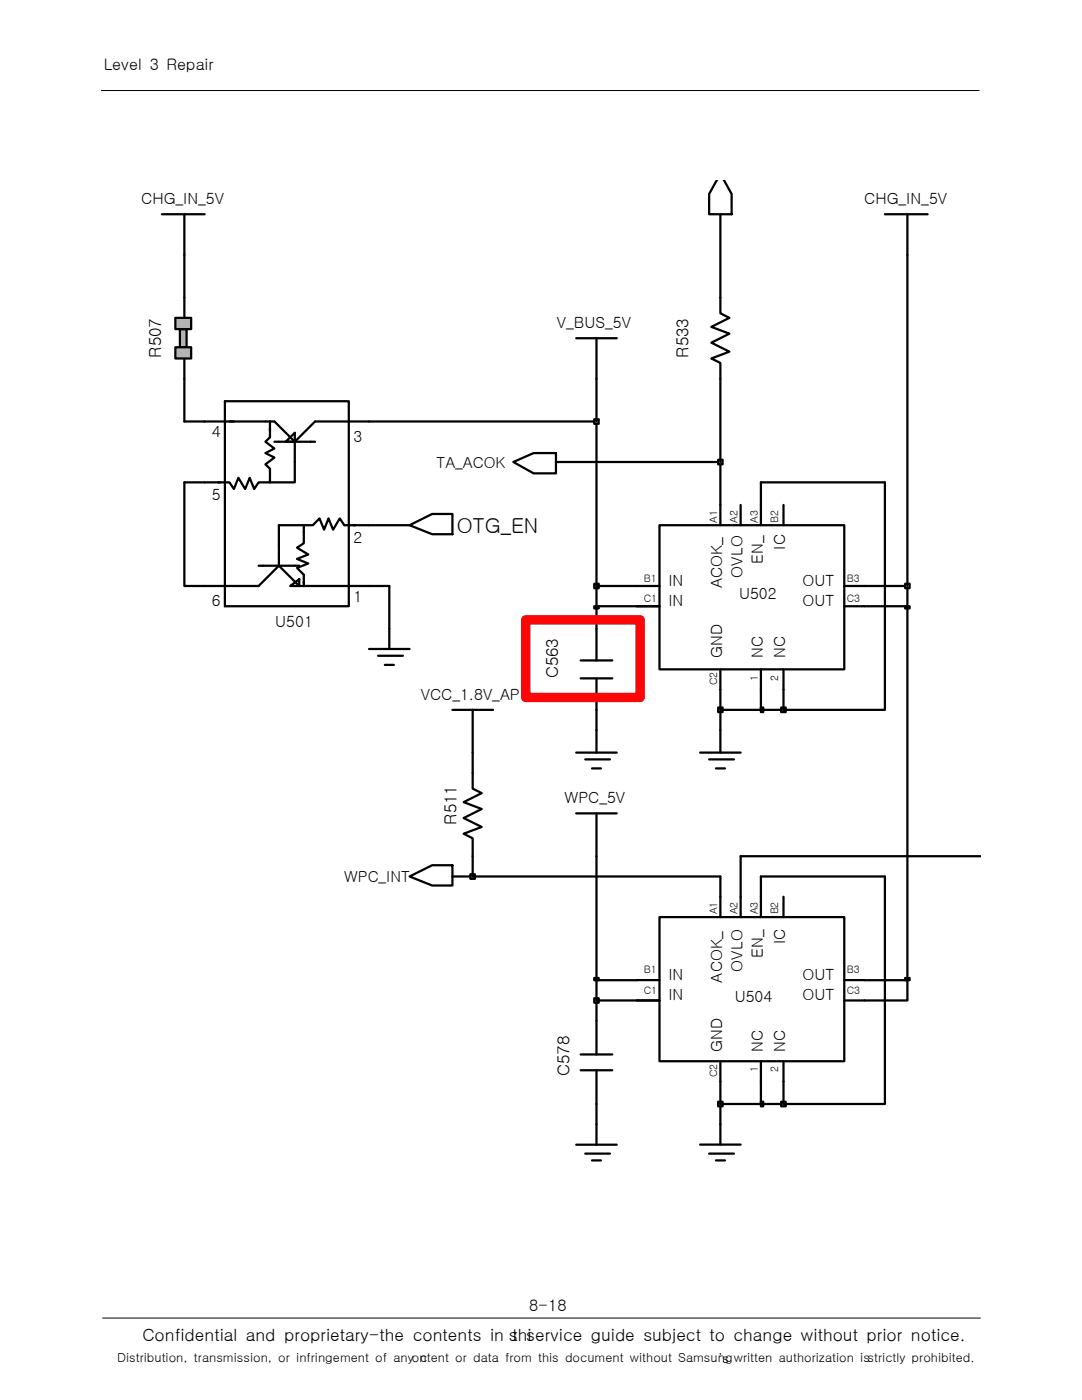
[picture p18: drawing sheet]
<svg xmlns="http://www.w3.org/2000/svg" width="216mm" height="279mm" viewBox="0 0 216 279" stroke-linecap="round" stroke-linejoin="round" font-family="sans-serif">
<defs><g id="words">
<text font-size="4.1" x="91.2" y="106.3">OTG_EN</text>
<g font-size="3.4">
<text x="28.4" y="267.7">Confidential and proprietary-the contents in thi</text>
<text x="101.6" y="267.7">s service guide subject to change without prior notice.</text>
</g>
<g font-size="3.3">
<text x="32.2" y="71.5" transform="rotate(-90 32.2 71.5)">R507</text>
<text x="137.4" y="71.5" transform="rotate(-90 137.4 71.5)">R533</text>
<text x="111.4" y="135.4" transform="rotate(-90 111.4 135.4)">C563</text>
<text x="91.1" y="164.7" transform="rotate(-90 91.1 164.7)">R511</text>
<text x="113.6" y="214.7" transform="rotate(-90 113.6 214.7)">C578</text>
</g>
<g font-size="3.2">
<text x="20.7" y="14">Level 3 Repair</text>
<text x="105.6" y="261.6">8-18</text>
</g>
<g font-size="3.1">
<text x="28.2" y="40.7">CHG_IN_5V</text>
<text x="172.5" y="40.7">CHG_IN_5V</text>
<text x="111.1" y="65.5">V_BUS_5V</text>
<text x="42.3" y="87.3">4</text>
<text x="70.5" y="88.2">3</text>
<text x="42.3" y="99.9">5</text>
<text x="70.5" y="108.4">2</text>
<text x="152.2" y="112.6" transform="rotate(-90 152.2 112.6)">EN_</text>
<text x="156.7" y="109.7" transform="rotate(-90 156.7 109.7)">IC</text>
<text x="133.4" y="116.9">IN</text>
<text x="144.1" y="117.4" transform="rotate(-90 144.1 117.4)">ACOK_</text>
<text x="147.5" y="119.6">U502</text>
<text x="148.1" y="115.4" transform="rotate(-90 148.1 115.4)">OVLO</text>
<text x="160.1" y="116.9">OUT</text>
<text x="42.3" y="121">6</text>
<text x="54.9" y="125.1">U501</text>
<text x="70.5" y="120.1">1</text>
<text x="133.4" y="121">IN</text>
<text x="160.1" y="121">OUT</text>
<text x="144.1" y="131.3" transform="rotate(-90 144.1 131.3)">GND</text>
<text x="152.2" y="131.3" transform="rotate(-90 152.2 131.3)">NC</text>
<text x="156.7" y="131.3" transform="rotate(-90 156.7 131.3)">NC</text>
<text x="84" y="139.6">VCC_1.8V_AP</text>
<text x="112.7" y="160.3">WPC_5V</text>
<text x="152.2" y="191.3" transform="rotate(-90 152.2 191.3)">EN_</text>
<text x="156.7" y="188.4" transform="rotate(-90 156.7 188.4)">IC</text>
<text x="133.4" y="195.6">IN</text>
<text x="144.1" y="196.1" transform="rotate(-90 144.1 196.1)">ACOK_</text>
<text x="148.1" y="194" transform="rotate(-90 148.1 194)">OVLO</text>
<text x="160.1" y="195.6">OUT</text>
<text x="133.4" y="199.7">IN</text>
<text x="146.6" y="200">U504</text>
<text x="160.1" y="199.7">OUT</text>
<text x="144.1" y="210" transform="rotate(-90 144.1 210)">GND</text>
<text x="152.2" y="210" transform="rotate(-90 152.2 210)">NC</text>
<text x="156.7" y="210" transform="rotate(-90 156.7 210)">NC</text>
</g>
<g font-size="3">
<text x="87.1" y="93.3">TA_ACOK</text>
<text x="68.7" y="176.1">WPC_INT</text>
</g>
<g font-size="2.5">
<text x="23.4" y="271.9">Distribution, transmission, or infringement of any c</text>
<text x="82.2" y="271.9">ontent or data from this document without Samsungwritten authorization isstrictly prohibited.</text>
<text x="143.4" y="271.9">’s</text>
</g>
<g font-size="2.1">
<text x="143.1" y="104.3" transform="rotate(-90 143.1 104.3)">A1</text>
<text x="147.2" y="104.3" transform="rotate(-90 147.2 104.3)">A2</text>
<text x="151.2" y="104.3" transform="rotate(-90 151.2 104.3)">A3</text>
<text x="155.3" y="104.3" transform="rotate(-90 155.3 104.3)">B2</text>
<text x="128.5" y="116.1">B1</text>
<text x="169" y="116.1">B3</text>
<text x="128.5" y="120.1">C1</text>
<text x="169" y="120.1">C3</text>
<text x="143.1" y="136.7" transform="rotate(-90 143.1 136.7)">C2</text>
<text x="151.2" y="135.8" transform="rotate(-90 151.2 135.8)">1</text>
<text x="155.3" y="135.8" transform="rotate(-90 155.3 135.8)">2</text>
<text x="143.1" y="182.5" transform="rotate(-90 143.1 182.5)">A1</text>
<text x="147.2" y="182.5" transform="rotate(-90 147.2 182.5)">A2</text>
<text x="151.2" y="182.5" transform="rotate(-90 151.2 182.5)">A3</text>
<text x="155.3" y="182.5" transform="rotate(-90 155.3 182.5)">B2</text>
<text x="128.5" y="194.3">B1</text>
<text x="169" y="194.3">B3</text>
<text x="128.5" y="198.3">C1</text>
<text x="169" y="198.3">C3</text>
<text x="143.1" y="214.9" transform="rotate(-90 143.1 214.9)">C2</text>
<text x="151.2" y="214" transform="rotate(-90 151.2 214)">1</text>
<text x="155.3" y="214" transform="rotate(-90 155.3 214)">2</text>
</g>
</g></defs>
<path d="M20.2 18.1h175.3M20.4 263h175.3" fill="none" stroke="#000" stroke-width=".2"/>
<g fill="none" stroke="#000" stroke-width=".45">
<path d="M143 36l-1.5 2.7v4.1h4.5v-4.1l-1.5-2.7M36.8 59.4v4M143.7 59.4v3.1l1.8 .9-3.6 1.8 3.6 1.4-3.6 1.8 3.6 1.8-3.6 1.3 1.8 .9v3.2M36.8 71.5v4.1M115 67.5h8.1M119 67.5v8.1M40.8 96.3h3.2M40.8 84.1h14l4 4.1v8.1h-7.2l-.9 1.3-.9-2.2-.9 2.2-1.3-2.2-.9 2.2-.9-1.3h-2.3M44.9 80.1h24.7v40.9h-24.7zM53.9 84.1v3.2l-.9 .9 1.8 1.3-1.8 .9 1.8 .9-1.8 1.4 .9 .9v2.7M54.8 88.2h8.1M57 88.2l1.8-1.8v1.8z"/>
<path d="M73.6 84.1h-10.7l-4.1 4.1M102.4 92.2l4.1-1.8h4.4v4.1h-4.4zM51.6 112.9h8.1M55.6 112.9l-4 4h-10.8M55.6 112.9l4.1 4h13.9M57.9 116.9l1.8-1.3v1.3zM60.6 104.8h1.8l1.4-1.3 .9 2.2 .9-2.2 .9 2.2 1.3-2.2 .9 1.3h4.9M60.6 104.8v3.6l-1.3 .9 2.2 1.4-2.2 .8 2.2 1-2.2 .8 1.3 1.4v2.2M60.6 104.8h-5v8.1M81.7 104.8l4.5-2.2h4.1v4h-4.1zM127.1 116.9h4.5M131.6 104.8h36.9v28.8h-36.9z"/>
<path d="M143.7 100.8v4M147.8 100.8v4M151.8 100.8v4M156.3 100.8v4M168.5 116.9h4M73.6 129.5h8.1M75.4 130.9h5M76.8 132.7h1.8M77.7 125.5v4M115.9 131.8h6.3M115.9 135.4h6.3M119 125.5v6.3"/>
<path d="M119 135.4v6.3M127.1 121h4.5M143.7 133.6v4M151.8 133.6v4M156.3 133.6v4M168.5 121h4M115 150.2h8.1M116.8 151.6h4.9M118.1 153.4h1.8M119 145.7v4.5M139.7 150.2h8.1M141.5 151.6h5"/>
<path d="M142.9 153.4h1.8M143.7 145.7v4.5M115 162.3h8.1M119 162.3v8.6M143.7 179v4M147.8 179v4M151.8 179v4M156.3 179v4M127.1 199.7h4.5M127.1 195.6h4.5M131.6 183h36.9v28.8h-36.9zM168.5 199.7h4"/>
<path d="M168.5 195.6h4M115.9 210.4h6.3M115.9 213.6h6.3M119 203.7v6.7M119 213.6v6.7M143.7 211.8v4M151.8 211.8v4M156.3 211.8v4M139.7 228.4h8.1M141.5 230.2h5M142.9 231.6h1.8M143.7 224.4v4"/>
</g>
<path d="M35.9 65.7h1.3v3.6h-1.3z" fill="#b4b4b4"/>
<path d="M35.9 65.7h1.3v3.6h-1.3z" fill="none" stroke="#000" stroke-width=".45"/>
<path d="M35 69.3h3.1v2.2h-3.1z" fill="#b4b4b4"/>
<path d="M35 69.3h3.1v2.2h-3.1z" fill="none" stroke="#000" stroke-width=".45"/>
<path d="M35 63.4h3.1v2.3h-3.1z" fill="#b4b4b4"/>
<g fill="none" stroke="#000" stroke-width=".45">
<path d="M32.3 42.8h8.5M36.8 42.8v8.1M176.6 42.8h8.5M181.1 42.8v8.1M35 63.4h3.1v2.3h-3.1zM90.3 141.7h8.1M94.3 154.2v3.2l1.8 .9-3.6 1.8 3.6 1.4-3.6 1.8 3.6 1.7-3.6 1.4 1.8 .9v3.6M94.3 141.7v8.5M81.7 174.9l4.5-2.2h4.1v4h-4.1zM115 228.5h8.1M116.8 230.2h4.9M118.1 231.6h1.8"/>
<path d="M119 220.3v8.2M143.7 220.3v4.1"/>
</g>
<path d="M143.3 219.9h.9v.9h-.9z" fill="#c4c4c4"/>
<path d="M143.3 219.9h.9v.9h-.9zM143.7 215.8v4.5h8.1" fill="none" stroke="#000" stroke-width=".45"/>
<path d="M151.8 219.9h.5v.9h-.5z" fill="#c4c4c4"/>
<path d="M151.8 219.9h.5v.9h-.5zM151.8 215.8v4.5h4.5" fill="none" stroke="#000" stroke-width=".45"/>
<path d="M155.9 219.9h.9v.9h-.9z" fill="#c4c4c4"/>
<path d="M176.6 174.9v45.4h-20.3v-4.5M119 199.7v4M155.9 219.9h.9v.9h-.9z" fill="none" stroke="#000" stroke-width=".45"/>
<path d="M118.6 199.2h.9v.9h-.9z" fill="#c4c4c4"/>
<path d="M118.6 199.2h.9v.9h-.9zM119 195.6v4.1h8.1M181.1 195.6v4.1h-8.6" fill="none" stroke="#000" stroke-width=".45"/>
<path d="M118.6 195.2h.9v.4h-.9z" fill="#c4c4c4"/>
<path d="M119 170.9v24.7h8.1M118.6 195.2h.9v.4h-.9zM172.5 195.6h8.6" fill="none" stroke="#000" stroke-width=".45"/>
<path d="M180.6 195.2h.9v.4h-.9z" fill="#c4c4c4"/>
<path d="M181.1 121v74.6M90.3 174.9h4M143.7 174.9v4.1M147.8 170.9v8.1M151.8 174.9v4.1M180.6 195.2h.9v.4h-.9z" fill="none" stroke="#000" stroke-width=".45"/>
<path d="M93.9 174.5h.9v.9h-.9z" fill="#c4c4c4"/>
<path d="M94.3 150.2v4M119 141.7v4M143.7 141.7v4M93.9 174.5h.9v.9h-.9zM94.3 170.9v4h49.4M147.8 170.9h47.9M151.8 174.9h24.8" fill="none" stroke="#000" stroke-width=".45"/>
<path d="M143.3 141.2h.9v.9h-.9z" fill="#c4c4c4"/>
<path d="M143.7 137.6v4.1h8.1M143.3 141.2h.9v.9h-.9z" fill="none" stroke="#000" stroke-width=".45"/>
<path d="M151.8 141.2h.5v.9h-.5z" fill="#c4c4c4"/>
<path d="M151.8 137.6v4.1h4.5M151.8 141.2h.5v.9h-.5z" fill="none" stroke="#000" stroke-width=".45"/>
<path d="M155.9 141.2h.9v.9h-.9z" fill="#c4c4c4"/>
<path d="M176.6 96.3v45.4h-20.3v-4.1M77.7 116.9v8.6M119 121v4.5M155.9 141.2h.9v.9h-.9z" fill="none" stroke="#000" stroke-width=".45"/>
<path d="M118.6 121h.9v.4h-.9z" fill="#c4c4c4"/>
<path d="M119 116.9v4.1h8.1M118.6 121h.9v.4h-.9zM172.5 121h8.6" fill="none" stroke="#000" stroke-width=".45"/>
<path d="M180.6 121h.9v.4h-.9z" fill="#c4c4c4"/>
<path d="M36.8 96.3v20.6h4M73.6 116.9h4.1M181.1 116.9v4.1M180.6 121h.9v.4h-.9z" fill="none" stroke="#000" stroke-width=".45"/>
<path d="M118.6 116.5h.9v.9h-.9z" fill="#c4c4c4"/>
<path d="M119 84.1v32.8h8.1M118.6 116.5h.9v.9h-.9zM172.5 116.9h8.6" fill="none" stroke="#000" stroke-width=".45"/>
<path d="M180.6 116.5h.9v.9h-.9z" fill="#c4c4c4"/>
<path d="M181.1 50.9v66M36.8 96.3h4M110.9 92.2h32.8v8.6M176.6 96.3h-24.8v4.5M73.6 104.8h8.1M180.6 116.5h.9v.9h-.9z" fill="none" stroke="#000" stroke-width=".45"/>
<path d="M143.3 91.8h.9v.9h-.9z" fill="#c4c4c4"/>
<path d="M36.8 75.6v8.5h4M143.7 75.6v16.6M73.6 84.1h45.4M143.3 91.8h.9v.9h-.9z" fill="none" stroke="#000" stroke-width=".45"/>
<path d="M118.6 83.7h.9v.9h-.9z" fill="#c4c4c4"/>
<path d="M36.8 50.9v8.5M143.7 42.8v16.6M119 75.6v8.5M118.6 83.7h.9v.9h-.9z" fill="none" stroke="#000" stroke-width=".45"/>
<path d="M104.9 123.7h22.8v15.5h-22.8z" fill="none" stroke="#fe0507" stroke-width="1.9"/>
<use href="#words"/>
</svg>
